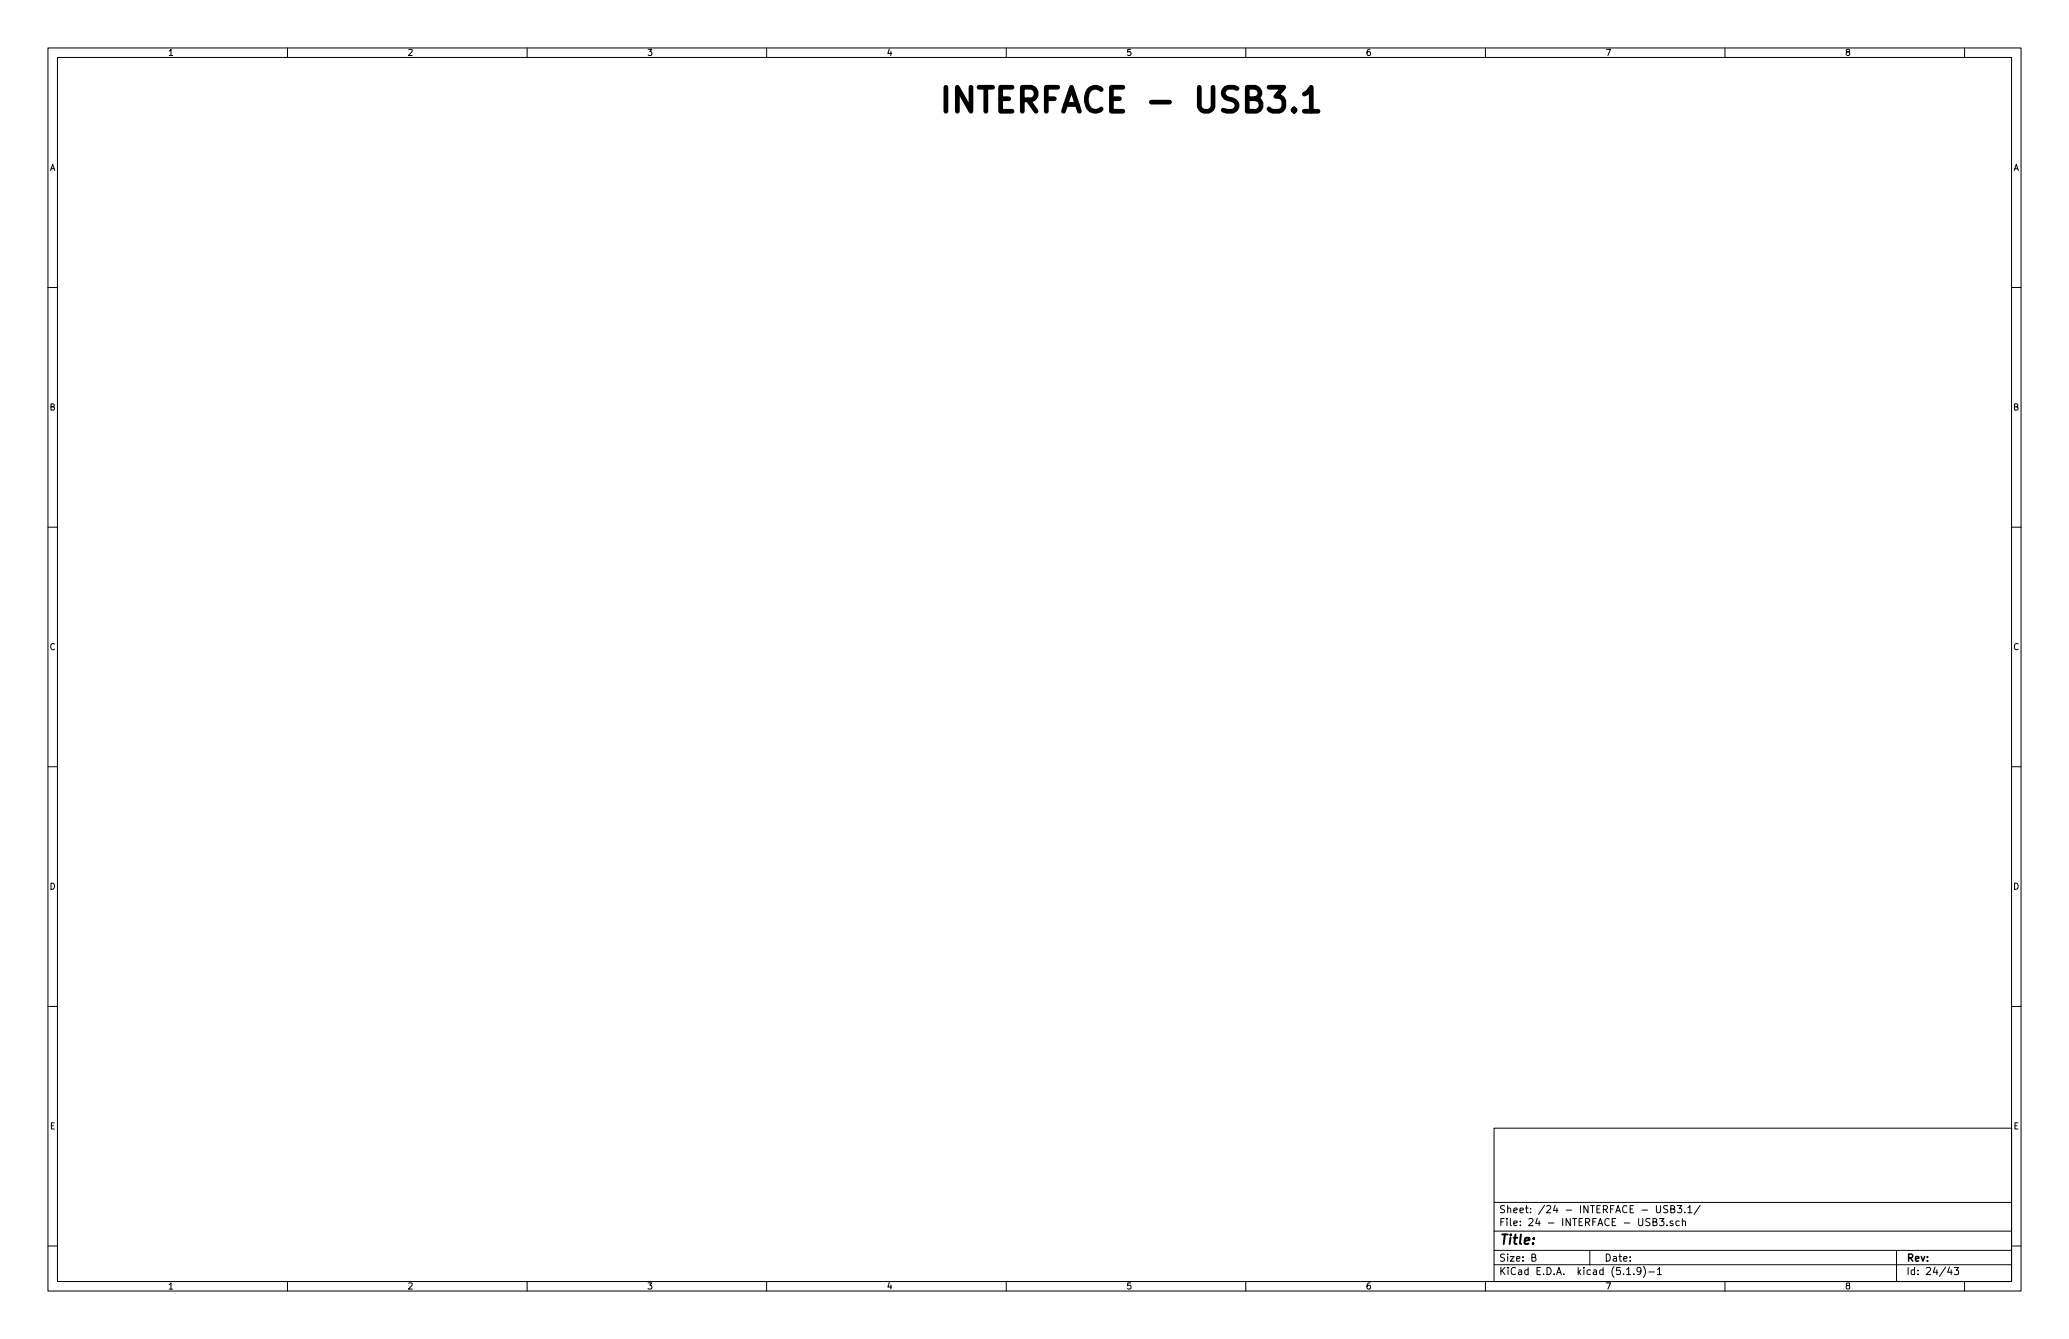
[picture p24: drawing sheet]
<svg xmlns="http://www.w3.org/2000/svg" width="432mm" height="279mm" viewBox="0 0 432 279" stroke-linecap="round" stroke-linejoin="round" font-family="sans-serif">
<defs><g id="words">
<text font-size="7" x="195.6" y="23.5">INTERFACE - USB3.1</text>
<text font-size="2.8" x="312.8" y="259.7">Title:</text>
<g font-size="2.1">
<text x="312.8" y="255.8">File: 24 - INTERFACE - USB3.sch</text>
<text x="312.8" y="253.1">Sheet: /24 - INTERFACE - USB3.1/</text>
<text x="312.8" y="263.2">Size: B</text>
<text x="334.8" y="263.2">Date:</text>
<text x="397.8" y="263.2">Rev:</text>
<text x="312.8" y="266">KiCad E.D.A. kicad (5.1.9)-1</text>
<text x="397.8" y="266">Id: 24/43</text>
</g>
<g font-size="1.8">
<text x="35" y="11.6">1</text>
<text x="85" y="11.6">2</text>
<text x="135" y="11.6">3</text>
<text x="185" y="11.6">4</text>
<text x="235" y="11.6">5</text>
<text x="285" y="11.6">6</text>
<text x="335" y="11.6">7</text>
<text x="385" y="11.6">8</text>
<text x="10.4" y="35.6">A</text>
<text x="420.2" y="35.6">A</text>
<text x="10.4" y="85.6">B</text>
<text x="420.2" y="85.6">B</text>
<text x="10.4" y="135.6">C</text>
<text x="420.2" y="135.6">C</text>
<text x="10.4" y="185.6">D</text>
<text x="420.2" y="185.6">D</text>
<text x="10.4" y="235.6">E</text>
<text x="420.2" y="235.6">E</text>
<text x="35" y="269">1</text>
<text x="85" y="269">2</text>
<text x="135" y="269">3</text>
<text x="185" y="269">4</text>
<text x="235" y="269">5</text>
<text x="285" y="269">6</text>
<text x="335" y="269">7</text>
<text x="385" y="269">8</text>
</g>
</g></defs>
<g fill="none" stroke="#000" stroke-width=".21">
<path d="M10 10h411.8v259.4h-411.8zM12 12h407.8v255.4h-407.8zM60 10v2M110 10v2M160 10v2M210 10v2M260 10v2M310 10v2M360 10v2M410 10v2M10 60h2M419.8 60h2"/>
<path d="M10 110h2M419.8 110h2M10 160h2M419.8 160h2M10 210h2M419.8 210h2M311.8 235.4h108v32h-108zM10 260h2M311.8 256.9h108M311.8 250.9h108M345 255l.7-.2v-.4l-.7-.1v1.5h.5l.3-.2v-.3l-.3-.3M345.7 251.6v1.2l.3 .3h.3l.3-.3v-1.2"/>
<path d="M346.3 254.3h1l-.5 .5 .4 .2v.6l-.2 .2-.7-.2M347.9 255.6v.2M348.1 251.6h-.6l-.3 .2 .1 .3 .7 .4v.4l-.2 .2-.6-.1M348.7 252.3l.7-.2v-.4l-.2-.1h-.5v1.5h.5l.3-.2 .1-.3-.4-.3M349.1 254.8h-.3l-.3 .2 .1 .2 .5 .1v.4h-.6M350 251.6h1l-.5 .5 .4 .2v.6l-.2 .2-.7-.2M350.5 254.8h-.5l-.2 .2v.6l.2 .2 .5-.1M351.1 254.9l.2-.1h.4l.1 1M351.1 254.3v1.5M351.6 252.9v.2M352.2 252l.5-.4v1.5M352.2 253.1h.9"/>
<path d="M354.8 251.5l-1.3 1.9M419.8 260h2M60 267.4v2M110 267.4v2M160 267.4v2M210 267.4v2M260 267.4v2M310 267.4v2M311.8 263.9h108M311.8 260.9h108M319.7 262.4l.7-.1 .1-.2-.1-.4h-.7v1.5h.6l.2-.2 .1-.3-.4-.3M331.8 260.9v3"/>
<path d="M339.5 266h.8M341 265.8v.2M342.5 265.1l-.3 .3-.4-.1-.2-.2 .2-.6h.4l.3 .2-.1 .9-.3 .4h-.3M343 264.3a1.71 1.71 0 0 1 0 2.2M344.1 265.4h1.2M345.9 264.9l.4-.4v1.5M345.9 266h.9M360 267.4v2M395.8 260.9v6.5M406.9 264.4l-.4 1.1h.9M407.2 265v1M407.8 264.5h1l-.5 .5 .4 .2v.6l-.2 .2-.7-.2"/>
<path d="M410 267.4v2"/>
</g>
<path d="M264.8 18.2h3.1l-1.6 1.9a1.4 1.4 0 0 1 1.6 1v1.2l-.4 .7-.5 .2h-1.4l-.8-.5M272.2 19.6l.5-.2 1-1.2v5M270.1 22.7l.2 .3-.2 .2-.3-.2 .3-.3v.5M272.2 23.2h2.9" fill="none" stroke="#000" stroke-width=".99"/>
<use href="#words"/>
</svg>
